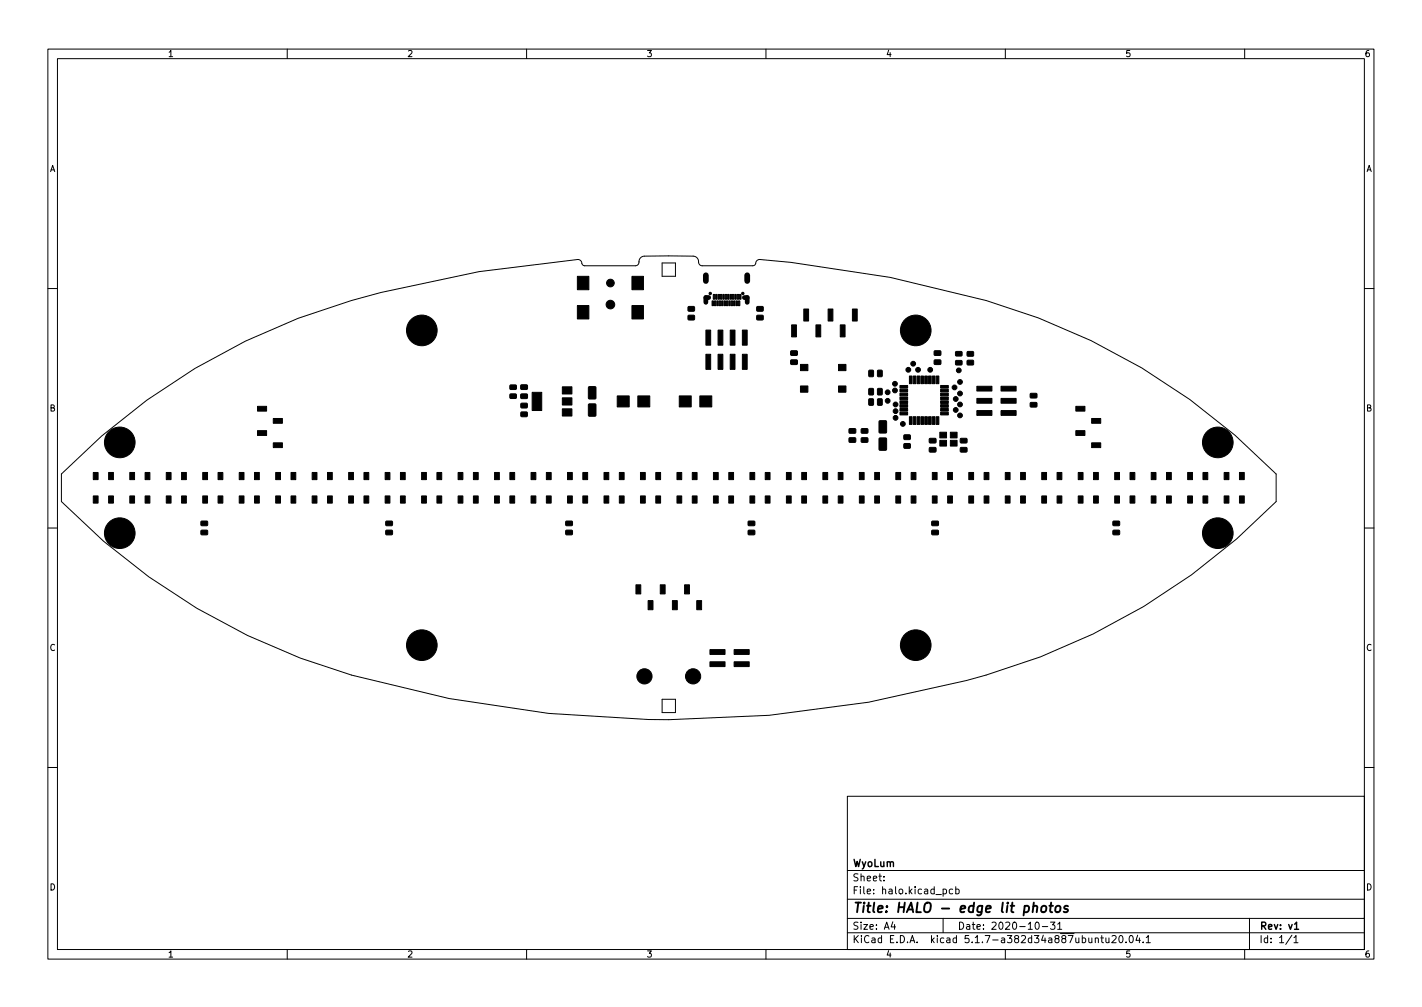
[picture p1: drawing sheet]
<svg xmlns="http://www.w3.org/2000/svg" width="297mm" height="210mm" viewBox="0 0 297 210" stroke-linecap="round" stroke-linejoin="round" font-family="sans-serif">
<defs><g id="words">
<text font-size="2.8" x="178" y="190.6">Title: HALO - edge lit photos</text>
<g font-size="2.1">
<text x="178" y="184">Sheet:</text>
<text x="178" y="181">WyoLum</text>
<text x="178" y="186.7">File: halo.kicad_pcb</text>
<text x="178" y="196.9">KiCad E.D.A. kicad 5.1.7-a382d34a887ubuntu20.04.1</text>
<text x="178" y="194.1">Size: A4</text>
<text x="200" y="194.1">Date: 2020-10-31</text>
<text x="263" y="194.1">Rev: v1</text>
<text x="263" y="196.9">Id: 1/1</text>
</g>
<g font-size="1.8">
<text x="35" y="11.9">1</text>
<text x="85" y="11.9">2</text>
<text x="135" y="11.9">3</text>
<text x="185" y="11.9">4</text>
<text x="235" y="11.9">5</text>
<text x="285" y="11.9">6</text>
<text x="10.3" y="35.9">A</text>
<text x="285.3" y="35.9">A</text>
<text x="10.3" y="85.9">B</text>
<text x="285.3" y="85.9">B</text>
<text x="10.3" y="135.9">C</text>
<text x="285.3" y="135.9">C</text>
<text x="10.3" y="185.9">D</text>
<text x="285.3" y="185.9">D</text>
<text x="35" y="199.9">1</text>
<text x="85" y="199.9">2</text>
<text x="135" y="199.9">3</text>
<text x="185" y="199.9">4</text>
<text x="235" y="199.9">5</text>
<text x="285" y="199.9">6</text>
</g>
</g></defs>
<g fill="none" stroke="#000" stroke-width=".21">
<path d="M10 10.2h277v190.1h-277zM12 12.2h273v186.1h-273zM60 10.2v2M110 10.2v2M160 10.2v2M210 10.2v2M260 10.2v2M138.3 54.9h2.8v2.8h-2.8zM10 60.2h2M285 60.2h2M10 110.2h2M285 110.2h2"/>
<path d="M138.3 146h2.8v2.8h-2.8zM139.7 150.3l21-.9 20.7-2.8 20.5-4.5a138 138 0 0 0 64.7-37.4v-5.7a137.6 137.6 0 0 0-60.6-36.3l-20-4.8-20.8-3.1-6.5-.6a1.13 1.13 0 0 0-1 1.1l-.5 .2h-10.5a.91 .91 0 0 1-.8-1.2l-.4-.6-.6-.2h-10.3a1.35 1.35 0 0 0-1.2 1.6l-.3 .3-.4 .1h-10.6a.91 .91 0 0 1-.7-1l-.7-.3-20.7 2.5-20.5 4.4a138.5 138.5 0 0 0-66.7 37.9v5.7a137.6 137.6 0 0 0 60.6 36.3l20.4 4.9 20.8 3.1 20.9 1.2 4.2 .1M10 160.2h2M177 166.3h108v32h-108zM285 160.2h2M60 198.3v2M110 198.3v2M160 198.3v2M177 194.8h108M177 191.8h108M177 187.8h108M177 181.8h108"/>
<path d="M184.6 183.8v.1M184.6 183v.1M186.5 192.5l-.4 1h1M186.9 193v1M197 191.8v3M197 185.7l.4-.1 .3 .3-.1 .7h-.6M199 185.7l-.4-.1-.3 .3 .1 .7h.6M199.6 185.7l.5-.1 .3 .3-.2 .7h-.6M199.6 185.1v1.5M210 198.3v2M216.4 192.7l.2-.2a.8 .8 0 0 1 .5 .8 .8 .8 0 0 1-.5 .7l-.2-.1-.2-.4zM217.7 193.5h1.2"/>
<path d="M219.4 192.5h1l-.5 .6 .4 .1v.7l-.2 .1-.7-.1M220.9 193l.5-.5v1.5M220.9 194h.9M228.8 196l.2-.2 .4 .1v.9M228.8 195.8v1M229.9 195.8h.6M230.1 195.3v1.3l.4 .2M231 195.8l.1 1h.3l.2-.1M231.6 195.8v1M232.3 195.5l.6-.2 .2 .5-.9 1h.9M233.9 195.4l.2-.1a.8 .8 0 0 1 .5 .8 .8 .8 0 0 1-.5 .7 1 1 0 0 1-.2-1.4zM235.2 196.7v.1"/>
<path d="M236.1 195.4l.1-.1a.8 .8 0 0 1 .5 .8 .8 .8 0 0 1-.5 .7 1 1 0 0 1-.1-1.4zM237.6 195.3l-.3 1h.9M238 195.8v1M238.8 196.7v.1M239.4 195.8l.5-.5v1.5M239.4 196.8h.9M260 198.3v2M261 191.8v6.5M269.9 195.3l-1.3 1.9M270.3 195.8l.4-.5v1.5M270.3 196.8h.8"/>
<circle cx="88.1" cy="69" r="1.72"/>
<circle cx="191.3" cy="69" r="1.72"/>
<circle cx="25" cy="92.4" r="1.72"/>
<circle cx="254.4" cy="92.4" r="1.72"/>
<circle cx="25" cy="111.3" r="1.72"/>
<circle cx="254.4" cy="111.3" r="1.72"/>
<circle cx="88.1" cy="134.7" r="1.72"/>
<circle cx="191.3" cy="134.7" r="1.72"/>
</g>
<path d="M270.4 193l.4-.5v1.5M270.4 194h.9" fill="none" stroke="#000" stroke-width=".3"/>
<path d="M215.8 189.3l.4-.2 .4 .1v1.3M217.7 189.3l.1-.1a.5 .5 0 0 1 .8 .3l-.1 .6-.2 .3a.5 .5 0 0 1-.8-.3zM219.2 189.1h.8M219.6 188.5l-.2 1.7v.2l.4 .1M220.6 189.3l.1-.1a.5 .5 0 0 1 .8 .3v.6l-.3 .3a.5 .5 0 0 1-.8-.3zM223.1 189.2a.49 .49 0 0 0-.8 .3l.1 .2 .6 .2 .1 .2-.3 .4-.6-.1" fill="none" stroke="#000" stroke-width=".4"/>
<g fill="#000" stroke="#000" stroke-width=".21">
<path d="M120.6 57.7h2.4v2.8h-2.4zM132 57.7h2.4v2.8h-2.4zM120.6 63.8h2.4v2.8h-2.4zM132 63.8h2.4v2.8h-2.4zM143.8 65.9l1.2-.1 .1 .9-1.3 .1zM143.8 64h1.2l.1 .9-1.3 .1zM147.5 68.9h1v3.2h-1zM147.5 74h1v3.1h-1zM148.7 62.8h.3v1h-.3zM149 61.5h.3v1h-.3zM149.2 62.8h.3v1h-.3zM149.5 61.5h.3v1h-.3z"/>
<path d="M149.7 62.8h.3v1h-.3zM150 61.5h.3v1h-.3zM150.2 62.8h.3v1h-.3zM150.5 61.5h.3v1h-.3zM150 68.9h1v3.2h-1zM150 74h1v3.1h-1zM150.7 62.8h.3v1h-.3zM151 61.5h.3v1h-.3zM151.2 62.8h.3v1h-.3zM151.5 61.5h.3v1h-.3zM151.7 62.8h.3v1h-.3zM152 61.5h.3v1h-.3z"/>
<path d="M152.2 62.8h.3v1h-.3zM152.5 61.5h.3v1h-.3zM152.7 62.8h.3v1h-.3zM153 61.5h.3v1h-.3zM152.5 68.9h1v3.2h-1zM152.5 74h1v3.1h-1zM153.2 62.8h.3v1h-.3zM153.5 61.5h.3v1h-.3zM153.7 62.8h.3v1h-.3zM154 61.5h.3v1h-.3zM154.2 62.8h.3v1h-.3zM154.5 61.5h.3v1h-.3z"/>
<path d="M155.1 68.9h1v3.2h-1zM155.1 74h1v3.1h-1zM158.1 64h1.2l.1 .9-1.2 .1zM158.1 65.9l1.2-.1 .1 .9-1.2 .1zM165.4 67.8h1v2.5h-1zM165.2 75.2l1.3-.1 .1 .2v.7l-.2 .1h-1.1l-.2-.2zM165.2 73.3l1.3-.1 .1 .2v.7l-.2 .1h-1.1l-.2-.2zM167.9 64.5h1v2.5h-1zM167.2 76.1h1.6v1.3h-1.6zM170.4 67.8h1v2.5h-1zM173 64.5h1v2.5h-1zM175.5 67.8h1v2.5h-1z"/>
<path d="M175.2 76.1h1.5v1.3h-1.5zM178.1 64.5h1v2.5h-1zM181.5 77.3l.9 .1v1.2h-.9zM183.4 77.3l.9 .1-.1 1.2h-.9zM195.2 73.3l1.2-.1 .2 .2-.1 .7-.2 .1h-1.1l-.1-.2zM195.2 75.2l1.2-.1 .2 .2-.1 .7-.2 .1h-1.1l-.1-.2zM199.7 75.3h1.2v.8l-1.2 .1zM199.7 73.4h1.2v.8l-1.2 .1zM202.1 73.4h1.2v.9l-1.2 .1zM202.1 75.3l1.2-.1v.9l-1.2 .1zM53.8 89.9h1.9v1h-1.9zM53.8 84.8h1.9v1h-1.9z"/>
<path d="M57.1 92.5h1.9v1h-1.9zM57.1 87.4h1.9v1h-1.9zM106.6 80.4h1.2v.8l-1.2 .1zM106.6 82.3h1.2v.8l-1.2 .1zM108.8 86.1l1.3-.1v.9l-1.2 .1zM108.8 84.2h1.3v.9l-1.2 .1zM108.8 80.4h1.3l.1 .2v.6l-.2 .1h-1.1l-.1-.2zM108.8 82.3h1.3l.1 .2v.6l-.2 .1h-1.1l-.1-.2zM111.2 81.9h2v3.8h-2zM117.5 83.1h2v1.5h-2zM117.5 80.8h2v1.5h-2zM117.5 85.4h2v1.5h-2z"/>
<path d="M123 84.4l1.2-.1 .3 .1v2.3l-.1 .2h-1.3l-.2-.1zM123 80.8l1.2-.1 .3 .1v2.3l-.1 .2h-1.3l-.2-.1zM128.9 82.7h2.5v2.3h-2.5zM133.2 82.7h2.5v2.3h-2.5zM141.9 82.7h2.5v2.3h-2.5zM146.2 82.7h2.5v2.3h-2.5zM167.2 80.6h1.6v1.3h-1.6zM175.2 80.6h1.5v1.3h-1.5zM177.4 91.4h1.2l.2 .2-.1 .6-.1 .2-1.1-.1-.2-.1zM177.4 89.5h1.2l.2 .2-.1 .6-.1 .2-1.1-.1-.2-.1zM179.9 91.4h1.3l.1 .2v.6l-.2 .2-1.1-.1-.1-.1zM179.9 89.5h1.3l.1 .2v.6l-.2 .2-1.1-.1-.1-.1z"/>
<path d="M181.5 81.2h.9v1.2h-.9zM181.5 83.3l.9 .1v1.2l-.9-.1zM183.4 81.2h.9l-.1 1.2h-.9zM183.4 83.3l.9 .1-.1 1.2-.9-.1zM183.7 91.5l1.3-.1 .2 .2v2.2l-.1 .2h-1.3l-.2-.1zM183.7 87.9l1.3-.1 .2 .2v2.2l-.1 .2h-1.3l-.2-.1zM188 80.5h1.6v.5h-1.6zM188 81.3h1.6v.5h-1.6zM188 82.1h1.6v.5h-1.6zM188 82.9h1.6v.5h-1.6zM188 83.7h1.6v.5h-1.6zM188 84.5h1.6v.5h-1.6z"/>
<path d="M188 85.3h1.6v.5h-1.6zM188 86.1h1.6v.5h-1.6zM188.9 90.8h1.2v.9l-1.2 .1zM188.9 92.7l1.2-.1v.9l-1.2 .1zM190 87h.5v1.6h-.5zM190 78.5h.5v1.6h-.5zM190.8 87h.5v1.6h-.5zM190.8 78.5h.5v1.6h-.5zM191.6 87h.5v1.6h-.5zM191.6 78.5h.5v1.6h-.5zM192.4 87h.5v1.6h-.5zM192.4 78.5h.5v1.6h-.5z"/>
<path d="M193.2 87h.5v1.6h-.5zM193.2 78.5h.5v1.6h-.5zM194 87h.5v1.6h-.5zM194 78.5h.5v1.6h-.5zM194.8 87h.5v1.6h-.5zM194.8 78.5h.5v1.6h-.5zM194.2 93.5l1.2-.1 .1 .2v.7l-.2 .1h-1.1l-.1-.2zM194.2 91.6l1.2-.1 .1 .2v.7l-.2 .1h-1.1l-.1-.2zM195.6 87h.5v1.6h-.5zM195.6 78.5h.5v1.6h-.5zM196.3 91.9h1.4v1.2h-1.4zM196.3 90.2h1.4v1.2h-1.4z"/>
<path d="M196.5 86.1h1.6v.5h-1.6zM196.5 85.3h1.6v.5h-1.6zM196.5 84.5h1.6v.5h-1.6zM196.5 83.7h1.6v.5h-1.6zM196.5 82.9h1.6v.5h-1.6zM196.5 82.1h1.6v.5h-1.6zM196.5 81.3h1.6v.5h-1.6zM196.5 80.5h1.6v.5h-1.6zM198.5 91.9h1.4v1.2h-1.4zM198.5 90.2h1.4v1.2h-1.4zM200.6 91.6l1.3-.1 .1 .2v.7l-.2 .1h-1.1l-.1-.2zM200.6 93.5l1.3-.1 .1 .2v.7l-.2 .1h-1.1l-.1-.2z"/>
<path d="M204.1 80.6h3.1v1h-3.1zM204.1 83.2h3.1v1h-3.1zM204.1 85.7h3.1v1h-3.1zM209.1 80.6h3.2v1h-3.2zM209.1 83.2h3.2v1h-3.2zM209.1 85.7h3.2v1h-3.2zM215.2 82.2l1.3-.1 .1 .2v.7l-.2 .1h-1.1l-.1-.2zM215.2 84.1l1.3-.1 .1 .2v.7l-.2 .1h-1.1l-.1-.2zM224.7 89.9h1.9v1h-1.9zM224.7 84.8h1.9v1h-1.9zM228 92.5h1.9v1h-1.9zM228 87.4h1.9v1h-1.9z"/>
<path d="M19.5 103.5h1v1.5h-1zM19.5 98.6h1v1.5h-1zM22.7 103.5h1v1.5h-1zM22.7 98.6h1v1.5h-1zM27.1 103.5h1v1.5h-1zM27.1 98.6h1v1.5h-1zM30.3 103.5h1v1.5h-1zM30.3 98.6h1v1.5h-1zM34.7 103.5h1v1.5h-1zM34.7 98.6h1v1.5h-1zM37.9 103.5h1v1.5h-1zM37.9 98.6h1v1.5h-1z"/>
<path d="M42 108.9l1.3-.1 .1 .2v.6l-.2 .2h-1.1l-.2-.2zM42 110.8l1.3-.1 .1 .2v.6l-.2 .2h-1.1l-.2-.2zM42.3 103.5h1v1.5h-1zM42.3 98.6h1v1.5h-1zM45.6 103.5h1v1.5h-1zM45.6 98.6h1v1.5h-1zM50 103.5h1v1.5h-1zM50 98.6h1v1.5h-1zM53.2 103.5h1v1.5h-1zM53.2 98.6h1v1.5h-1zM57.6 103.5h1v1.5h-1zM57.6 98.6h1v1.5h-1z"/>
<path d="M60.8 103.5h1v1.5h-1zM60.8 98.6h1v1.5h-1zM65.2 103.5h1v1.5h-1zM65.2 98.6h1v1.5h-1zM68.4 103.5h1v1.5h-1zM68.4 98.6h1v1.5h-1zM72.8 103.5h1v1.5h-1zM72.8 98.6h1v1.5h-1zM76 103.5h1v1.5h-1zM76 98.6h1v1.5h-1zM80.4 103.5h1v1.5h-1zM80.4 98.6h1v1.5h-1z"/>
<path d="M80.6 108.9l1.3-.1 .1 .2v.6l-.2 .2h-1.1l-.1-.2zM80.6 110.8l1.3-.1 .1 .2v.6l-.2 .2h-1.1l-.1-.2zM83.7 103.5h1v1.5h-1zM83.7 98.6h1v1.5h-1zM88.1 103.5h1v1.5h-1zM88.1 98.6h1v1.5h-1zM91.3 103.5h1v1.5h-1zM91.3 98.6h1v1.5h-1zM95.7 103.5h1v1.5h-1zM95.7 98.6h1v1.5h-1zM98.9 103.5h1v1.5h-1zM98.9 98.6h1v1.5h-1z"/>
<path d="M103.3 103.5h1v1.5h-1zM103.3 98.6h1v1.5h-1zM106.5 103.5h1v1.5h-1zM106.5 98.6h1v1.5h-1zM110.9 103.5h1v1.5h-1zM110.9 98.6h1v1.5h-1zM114.1 103.5h1v1.5h-1zM114.1 98.6h1v1.5h-1zM118.2 108.9l1.3-.1 .1 .2v.6l-.2 .2h-1.1l-.2-.2zM118.2 110.8l1.3-.1 .1 .2v.6l-.2 .2h-1.1l-.2-.2zM118.5 103.5h1v1.5h-1zM118.5 98.6h1v1.5h-1z"/>
<path d="M121.8 103.5h1v1.5h-1zM121.8 98.6h1v1.5h-1zM126.2 103.5h1v1.5h-1zM126.2 98.6h1v1.5h-1zM129.4 103.5h1v1.5h-1zM129.4 98.6h1v1.5h-1zM133.8 103.5h1v1.5h-1zM133.8 98.6h1v1.5h-1zM137 103.5h1v1.5h-1zM137 98.6h1v1.5h-1zM141.4 103.5h1v1.5h-1zM141.4 98.6h1v1.5h-1z"/>
<path d="M144.6 103.5h1v1.5h-1zM144.6 98.6h1v1.5h-1zM149 103.5h1v1.5h-1zM149 98.6h1v1.5h-1zM152.2 103.5h1v1.5h-1zM152.2 98.6h1v1.5h-1zM156.3 108.9l1.3-.1 .1 .2v.6l-.2 .2h-1.1l-.2-.2zM156.3 110.8l1.3-.1 .1 .2v.6l-.2 .2h-1.1l-.2-.2zM156.6 103.5h1v1.5h-1zM156.6 98.6h1v1.5h-1zM159.9 103.5h1v1.5h-1zM159.9 98.6h1v1.5h-1z"/>
<path d="M164.3 103.5h1v1.5h-1zM164.3 98.6h1v1.5h-1zM167.5 103.5h1v1.5h-1zM167.5 98.6h1v1.5h-1zM171.9 103.5h1v1.5h-1zM171.9 98.6h1v1.5h-1zM175.1 103.5h1v1.5h-1zM175.1 98.6h1v1.5h-1zM179.5 103.5h1v1.5h-1zM179.5 98.6h1v1.5h-1zM182.7 103.5h1v1.5h-1zM182.7 98.6h1v1.5h-1z"/>
<path d="M187.1 103.5h1v1.5h-1zM187.1 98.6h1v1.5h-1zM190.3 103.5h1v1.5h-1zM190.3 98.6h1v1.5h-1zM194.7 103.5h1v1.5h-1zM194.7 98.6h1v1.5h-1zM194.7 108.9l1.2-.1 .1 .2v.6l-.2 .2h-1.1l-.1-.2zM194.7 110.8l1.2-.1 .1 .2v.6l-.2 .2h-1.1l-.1-.2zM198 103.5h1v1.5h-1zM198 98.6h1v1.5h-1zM202.4 103.5h1v1.5h-1zM202.4 98.6h1v1.5h-1z"/>
<path d="M205.6 103.5h1v1.5h-1zM205.6 98.6h1v1.5h-1zM210 103.5h1v1.5h-1zM210 98.6h1v1.5h-1zM213.2 103.5h1v1.5h-1zM213.2 98.6h1v1.5h-1zM217.6 103.5h1v1.5h-1zM217.6 98.6h1v1.5h-1zM220.8 103.5h1v1.5h-1zM220.8 98.6h1v1.5h-1zM225.2 103.5h1v1.5h-1zM225.2 98.6h1v1.5h-1z"/>
<path d="M228.4 103.5h1v1.5h-1zM228.4 98.6h1v1.5h-1zM232.5 108.9l1.3-.1 .1 .2v.6l-.2 .2h-1.1l-.2-.2zM232.5 110.8l1.3-.1 .1 .2v.6l-.2 .2h-1.1l-.2-.2zM232.8 103.5h1v1.5h-1zM232.8 98.6h1v1.5h-1zM236.1 103.5h1v1.5h-1zM236.1 98.6h1v1.5h-1zM240.5 103.5h1v1.5h-1zM240.5 98.6h1v1.5h-1zM243.7 103.5h1v1.5h-1zM243.7 98.6h1v1.5h-1z"/>
<path d="M248.1 103.5h1v1.5h-1zM248.1 98.6h1v1.5h-1zM251.3 103.5h1v1.5h-1zM251.3 98.6h1v1.5h-1zM255.7 103.5h1v1.5h-1zM255.7 98.6h1v1.5h-1zM258.9 103.5h1v1.5h-1zM258.9 98.6h1v1.5h-1zM132.8 122.1h1.1v1.9h-1.1zM135.4 125.4h1v1.9h-1zM137.9 122.1h1v1.9h-1zM140.5 125.4h1v1.9h-1z"/>
<path d="M143 122.1h1v1.9h-1zM145.5 125.4h1.1v1.9h-1.1zM148.3 135.6h3.2v1h-3.2zM148.3 138.2h3.2v1h-3.2zM153.3 135.6h3.2v1h-3.2zM153.3 138.2h3.2v1h-3.2z"/>
<circle cx="127.5" cy="59.1" r=".8"/>
<circle cx="85.7" cy="69" r=".4"/>
<circle cx="86.4" cy="67.3" r=".4"/>
<circle cx="86.4" cy="70.7" r=".4"/>
<circle cx="88.1" cy="69" r="3.2"/>
<circle cx="88.1" cy="71.4" r=".4"/>
<circle cx="88.1" cy="66.6" r=".4"/>
<circle cx="89.8" cy="67.3" r=".4"/>
<circle cx="89.8" cy="70.7" r=".4"/>
<circle cx="90.5" cy="69" r=".4"/>
<circle cx="127.5" cy="63.6" r=".9"/>
<circle cx="148.4" cy="61.3" r=".25"/>
<circle cx="155.2" cy="61.3" r=".25"/>
<circle cx="188.9" cy="69" r=".4"/>
<circle cx="189.6" cy="67.3" r=".4"/>
<circle cx="189.6" cy="70.7" r=".4"/>
<circle cx="189.7" cy="77.2" r=".5"/>
<circle cx="190.8" cy="75.9" r=".5"/>
<circle cx="191.3" cy="69" r="3.2"/>
<circle cx="191.3" cy="71.4" r=".4"/>
<circle cx="191.3" cy="66.6" r=".4"/>
<circle cx="191.8" cy="77.2" r=".5"/>
<circle cx="193" cy="67.3" r=".4"/>
<circle cx="193" cy="70.7" r=".4"/>
<circle cx="193.7" cy="69" r=".4"/>
<circle cx="194.3" cy="77.2" r=".5"/>
<circle cx="200.3" cy="77.3" r=".5"/>
<circle cx="200.5" cy="79.8" r=".5"/>
<circle cx="22.6" cy="92.4" r=".4"/>
<circle cx="23.3" cy="90.7" r=".4"/>
<circle cx="23.3" cy="94.1" r=".4"/>
<circle cx="25" cy="94.8" r=".4"/>
<circle cx="25" cy="92.4" r="3.2"/>
<circle cx="25" cy="90" r=".4"/>
<circle cx="26.7" cy="90.7" r=".4"/>
<circle cx="26.7" cy="94.1" r=".4"/>
<circle cx="27.4" cy="92.4" r=".4"/>
<circle cx="185.4" cy="83.7" r=".5"/>
<circle cx="185.4" cy="81.9" r=".5"/>
<circle cx="186.9" cy="81.5" r=".5"/>
<circle cx="186.9" cy="80.1" r=".5"/>
<circle cx="187.1" cy="84.4" r=".5"/>
<circle cx="187.1" cy="85.8" r=".5"/>
<circle cx="187.1" cy="87.2" r=".5"/>
<circle cx="188.6" cy="88.5" r=".5"/>
<circle cx="199.4" cy="80.9" r=".5"/>
<circle cx="199.6" cy="83.3" r=".5"/>
<circle cx="199.6" cy="85.6" r=".5"/>
<circle cx="200.5" cy="86.7" r=".5"/>
<circle cx="200.5" cy="84.4" r=".5"/>
<circle cx="200.5" cy="82.2" r=".5"/>
<circle cx="252" cy="92.4" r=".4"/>
<circle cx="252.7" cy="90.7" r=".4"/>
<circle cx="252.7" cy="94.1" r=".4"/>
<circle cx="254.4" cy="92.4" r="3.2"/>
<circle cx="254.4" cy="94.8" r=".4"/>
<circle cx="254.4" cy="90" r=".4"/>
<circle cx="256.1" cy="90.7" r=".4"/>
<circle cx="256.1" cy="94.1" r=".4"/>
<circle cx="256.8" cy="92.4" r=".4"/>
<circle cx="22.6" cy="111.3" r=".4"/>
<circle cx="23.3" cy="113" r=".4"/>
<circle cx="23.3" cy="109.6" r=".4"/>
<circle cx="25" cy="108.9" r=".4"/>
<circle cx="25" cy="111.3" r="3.2"/>
<circle cx="25" cy="113.7" r=".4"/>
<circle cx="26.7" cy="113" r=".4"/>
<circle cx="26.7" cy="109.6" r=".4"/>
<circle cx="27.4" cy="111.3" r=".4"/>
<circle cx="252" cy="111.3" r=".4"/>
<circle cx="252.7" cy="113" r=".4"/>
<circle cx="252.7" cy="109.6" r=".4"/>
<circle cx="254.4" cy="111.3" r="3.2"/>
<circle cx="254.4" cy="108.9" r=".4"/>
<circle cx="254.4" cy="113.7" r=".4"/>
<circle cx="256.1" cy="113" r=".4"/>
<circle cx="256.1" cy="109.6" r=".4"/>
<circle cx="256.8" cy="111.3" r=".4"/>
<circle cx="85.7" cy="134.7" r=".4"/>
<circle cx="86.4" cy="136.4" r=".4"/>
<circle cx="86.4" cy="133" r=".4"/>
<circle cx="88.1" cy="134.7" r="3.2"/>
<circle cx="88.1" cy="132.3" r=".4"/>
<circle cx="88.1" cy="137.1" r=".4"/>
<circle cx="89.8" cy="136.4" r=".4"/>
<circle cx="89.8" cy="133" r=".4"/>
<circle cx="90.5" cy="134.7" r=".4"/>
<circle cx="188.9" cy="134.7" r=".4"/>
<circle cx="189.6" cy="136.4" r=".4"/>
<circle cx="189.6" cy="133" r=".4"/>
<circle cx="191.3" cy="134.7" r="3.2"/>
<circle cx="191.3" cy="132.3" r=".4"/>
<circle cx="191.3" cy="137.1" r=".4"/>
<circle cx="193" cy="136.4" r=".4"/>
<circle cx="193" cy="133" r=".4"/>
<circle cx="193.7" cy="134.7" r=".4"/>
<circle cx="134.6" cy="141.2" r="1.59"/>
<circle cx="144.8" cy="141.2" r="1.59"/>
</g>
<path d="M148 62.1h-.6v1M155.5 62.1h.6v1" fill="none" stroke="#000" stroke-width="1"/>
<path d="M147.4 57.5v1.2M156.1 57.5v1.2" fill="none" stroke="#000" stroke-width="1.2"/>
<use href="#words"/>
</svg>
